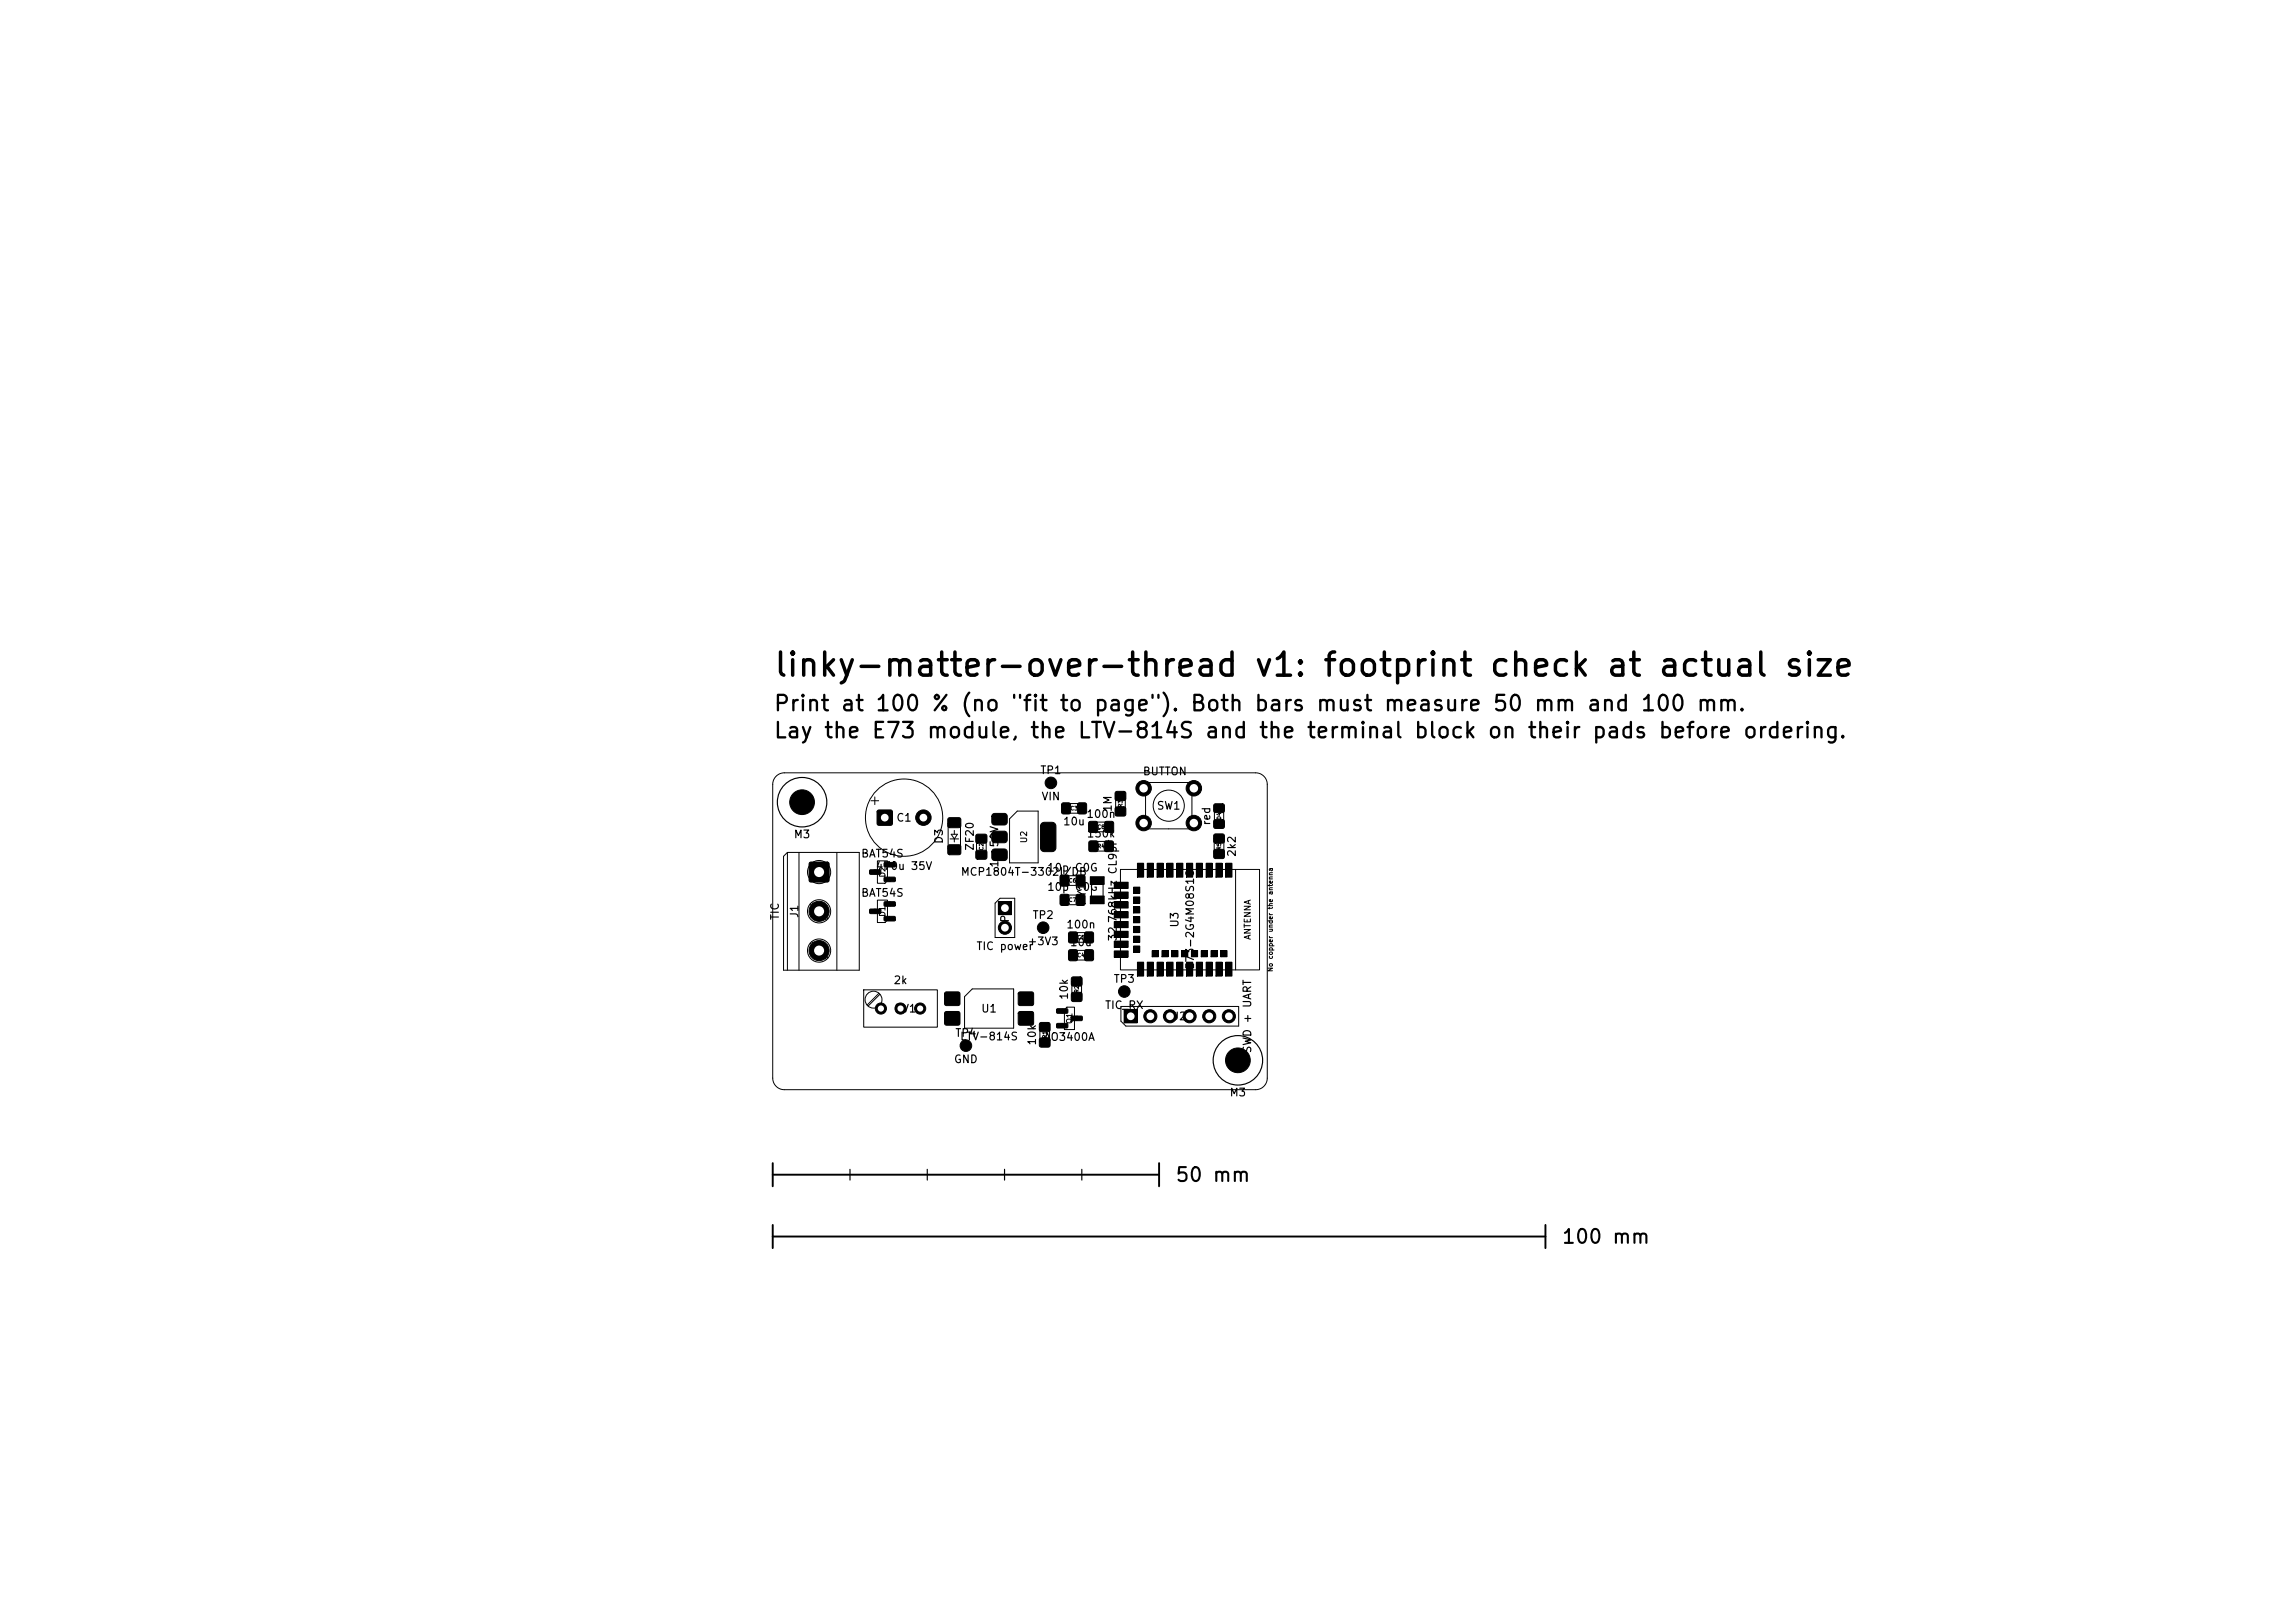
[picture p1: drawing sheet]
<svg xmlns="http://www.w3.org/2000/svg" width="297mm" height="210mm" viewBox="0 0 297 210" stroke-linecap="round" stroke-linejoin="round" font-family="sans-serif">
<defs><g id="words">
<text font-size="3" x="100" y="88.3">linky-matter-over-thread v1: footprint check at actual size</text>
<g font-size="2">
<text x="100" y="92.5">Print at 100 % (no &quot;fit to page&quot;). Both bars must measure 50 mm and 100 mm.</text>
<text x="100" y="96">Lay the E73 module, the LTV-814S and the terminal block on their pads before ordering.</text>
</g>
<g font-size="1.8">
<text x="152" y="153.4">50 mm</text>
<text x="202" y="161.4">100 mm</text>
</g>
<g font-size="1">
<text x="134.5" y="100.4">TP1</text>
<text x="147.8" y="100.6">BUTTON</text>
<text x="115.9" y="106.6">C1</text>
<text x="134.7" y="103.8">VIN</text>
<text x="137.5" y="107">10u</text>
<text x="140.5" y="106.1">100n</text>
<text x="144.1" y="105.1" transform="rotate(-90 144.1 105.1)">1M</text>
<text x="149.6" y="105">SW1</text>
<text x="156.9" y="106.9" transform="rotate(-90 156.9 106.9)">red</text>
<text x="102.7" y="108.7">M3</text>
<text x="111.4" y="111.2">BAT54S</text>
<text x="113.3" y="112.8">470u 35V</text>
<text x="122.3" y="109.3" transform="rotate(-90 122.3 109.3)">D3</text>
<text x="124.3" y="113.6">MCP1804T-3302I/DB</text>
<text x="126.3" y="110.2" transform="rotate(-90 126.3 110.2)">ZF20</text>
<text x="129.4" y="112.4" transform="rotate(-90 129.4 112.4)">1u 50V</text>
<text x="135.4" y="113">10p C0G</text>
<text x="140.6" y="108.6">150k</text>
<text x="160.2" y="111" transform="rotate(-90 160.2 111)">2k2</text>
<text x="101" y="119.1" transform="rotate(-90 101 119.1)">TIC</text>
<text x="103.6" y="118.9" transform="rotate(-90 103.6 118.9)">J1</text>
<text x="111.4" y="116.3">BAT54S</text>
<text x="133.5" y="119.1">TP2</text>
<text x="135.4" y="115.5">10p C0G</text>
<text x="140.8" y="116.2" transform="rotate(-90 140.8 116.2)">Y1</text>
<text x="126.3" y="123.2">TIC power</text>
<text x="130.8" y="120.2" transform="rotate(-90 130.8 120.2)">JP1</text>
<text x="132.9" y="122.5">+3V3</text>
<text x="137.9" y="120.4">100n</text>
<text x="138.4" y="122.7">10u</text>
<text x="144.8" y="121.9" transform="rotate(-90 144.8 121.9)">32.768kHz CL9pF</text>
<text x="152.8" y="120.1" transform="rotate(-90 152.8 120.1)">U3</text>
<text x="154.8" y="125.6" transform="rotate(-90 154.8 125.6)">E73-2G4M08S1C</text>
<text x="115.6" y="127.6">2k</text>
<text x="115.7" y="131.3">RV1</text>
<text x="126.9" y="131.3">U1</text>
<text x="138.4" y="129.5" transform="rotate(-90 138.4 129.5)">10k</text>
<text x="142.9" y="130.8">TIC_RX</text>
<text x="144" y="127.4">TP3</text>
<text x="123.4" y="137.8">GND</text>
<text x="123.5" y="134.4">TP4</text>
<text x="124.2" y="134.9">LTV-814S</text>
<text x="134.3" y="135.4" transform="rotate(-90 134.3 135.4)">10k</text>
<text x="135" y="134.9">AO3400A</text>
<text x="151.7" y="132.3">J2</text>
<text x="162.2" y="136.4" transform="rotate(-90 162.2 136.4)">SWD + UART</text>
<text x="159.1" y="142.1">M3</text>
</g>
<g font-size=".9">
<text x="105.5" y="113.5">1</text>
<text x="105.5" y="118.6">2</text>
<text x="105.5" y="123.7">3</text>
</g>
<g font-size=".8">
<text x="133.1" y="109.2" transform="rotate(-90 133.1 109.2)">U2</text>
<text x="162.1" y="121.7" transform="rotate(-90 162.1 121.7)">ANTENNA</text>
</g>
<g font-size=".7">
<text x="114.1" y="106.3">1</text>
<text x="119.1" y="106.3">2</text>
<text x="147.6" y="107">1</text>
<text x="147.6" y="102.5">2</text>
<text x="154.1" y="107">1</text>
<text x="154.1" y="102.5">2</text>
<text x="114.7" y="113.6" transform="rotate(-90 114.7 113.6)">D2</text>
<text x="114.7" y="118.7" transform="rotate(-90 114.7 118.7)">D1</text>
<text x="138.9" y="132.6" transform="rotate(-90 138.9 132.6)">Q1</text>
</g>
<g font-size=".6">
<text x="148.1" y="113.2" transform="rotate(-90 148.1 113.2)">10</text>
<text x="149.3" y="112.9" transform="rotate(-90 149.3 112.9)">9</text>
<text x="150.6" y="112.9" transform="rotate(-90 150.6 112.9)">8</text>
<text x="151.9" y="112.9" transform="rotate(-90 151.9 112.9)">7</text>
<text x="153.1" y="112.9" transform="rotate(-90 153.1 112.9)">6</text>
<text x="154.4" y="112.9" transform="rotate(-90 154.4 112.9)">5</text>
<text x="155.7" y="112.9" transform="rotate(-90 155.7 112.9)">4</text>
<text x="156.9" y="112.9" transform="rotate(-90 156.9 112.9)">3</text>
<text x="158.2" y="112.9" transform="rotate(-90 158.2 112.9)">2</text>
<text x="159.5" y="112.9" transform="rotate(-90 159.5 112.9)">1</text>
<text x="129.7" y="117.9">1</text>
<text x="141.7" y="114.4">1</text>
<text x="144.5" y="115">11</text>
<text x="144.5" y="116.3">13</text>
<text x="144.5" y="117.6">15</text>
<text x="144.5" y="118.8">17</text>
<text x="129.7" y="120.5">2</text>
<text x="144.5" y="120.1">19</text>
<text x="144.5" y="121.4">21</text>
<text x="144.5" y="122.6">23</text>
<text x="144.5" y="123.9">25</text>
<text x="164.9" y="125.8" transform="rotate(-90 164.9 125.8)">No copper under the antenna</text>
<text x="146" y="131.9">1</text>
<text x="148.1" y="126" transform="rotate(-90 148.1 126)">26</text>
<text x="148.5" y="131.9">2</text>
<text x="149.3" y="126" transform="rotate(-90 149.3 126)">27</text>
<text x="150.6" y="126" transform="rotate(-90 150.6 126)">29</text>
<text x="151.1" y="131.9">3</text>
<text x="151.9" y="126" transform="rotate(-90 151.9 126)">31</text>
<text x="153.1" y="126" transform="rotate(-90 153.1 126)">33</text>
<text x="153.6" y="131.9">4</text>
<text x="154.4" y="126" transform="rotate(-90 154.4 126)">35</text>
<text x="155.7" y="126" transform="rotate(-90 155.7 126)">37</text>
<text x="156.2" y="131.9">5</text>
<text x="156.9" y="126" transform="rotate(-90 156.9 126)">39</text>
<text x="158.2" y="126" transform="rotate(-90 158.2 126)">41</text>
<text x="158.7" y="131.9">6</text>
<text x="159.5" y="126" transform="rotate(-90 159.5 126)">43</text>
</g>
<g font-size=".5">
<text x="138.5" y="105">C3</text>
<text x="142" y="107.4">C8</text>
<text x="145.4" y="104.5" transform="rotate(-90 145.4 104.5)">R3</text>
<text x="158.1" y="106.1" transform="rotate(-90 158.1 106.1)">D4</text>
<text x="113" y="113.2">3</text>
<text x="114.9" y="112.3">2</text>
<text x="127.4" y="110.1" transform="rotate(-90 127.4 110.1)">C2</text>
<text x="142" y="109.9">R4</text>
<text x="158.1" y="110" transform="rotate(-90 158.1 110)">R5</text>
<text x="113" y="118.3">3</text>
<text x="114.9" y="114.2">1</text>
<text x="114.9" y="119.2">1</text>
<text x="114.9" y="117.3">2</text>
<text x="138.3" y="114.3">C6</text>
<text x="138.3" y="116.8">C7</text>
<text x="139.4" y="121.7">C5</text>
<text x="139.4" y="124">C4</text>
<text x="113.7" y="130.9">1</text>
<text x="116.3" y="130.9">2</text>
<text x="118.8" y="130.9">3</text>
<text x="137.2" y="131.2">1</text>
<text x="139.7" y="128.5" transform="rotate(-90 139.7 128.5)">R2</text>
<text x="135.6" y="134.4" transform="rotate(-90 135.6 134.4)">R1</text>
<text x="137.2" y="133.1">2</text>
<text x="139.1" y="132.1">3</text>
</g>
</g></defs>
<g fill="#000">
<path d="M104.8 111.6l.2-.1h2l.2 .1 .1 .2v2.1l-.1 .2h-.2h-2h-.2l-.1-.2v-2.1zM113.6 104.9l.1-.1h1.5l.2 .1 .1 .2v1.5l-.1 .1-.2 .1h-1.5l-.1-.1-.1-.1v-1.5zM112.6 112.6h1.3l.1 .1v.3l-.1 .1h-1.3l-.1-.1zM112.6 117.7l1.3-.1 .1 .2v.3l-.1 .1h-1.3l-.1-.1zM114.4 113.5h1.4l.1 .1v.4l-.2 .1h-1.2l-.1-.2zM114.4 111.6h1.4l.1 .1v.4l-.2 .1h-1.2l-.1-.2zM114.4 118.6h1.4l.1 .1v.4l-.2 .1h-1.2l-.1-.2zM114.4 116.7h1.4l.1 .1v.4l-.2 .1h-1.2l-.1-.2zM122.7 109.4l.2-.1 1.4 .1v.2v.9l-.2 .1-1.4-.1-.1-.1zM122.7 105.9l.2-.1 1.4 .1v.2v.9l-.2 .1-1.4-.1-.1-.1zM126.3 110.1l.2-.1 1.2 .1v.2v.8l-.2 .1-1.2-.1v-.2zM126.3 108l.2-.1 1.2 .1v.2v.8l-.2 .1-1.2-.1v-.1z"/>
<path d="M128.4 105.4l.3-.1h1.5l.1 .3v1l-.3 .2-1.5-.1-.2-.3zM128.5 107.6h.2h1.5l.1 .3v1l-.3 .2-1.5-.1-.2-.3 .1-.9zM128.4 110l.3-.1h1.5l.1 .3v1l-.3 .2-1.5-.1-.2-.3zM129.2 116.7h1.7v1.7h-1.7zM134.8 106.5l.2-.1h1.2l.2 .1 .2 .2v3v.2l-.2 .2-1.4 .1-.3-.3v-3zM137.4 103.9h.2h.9v.2v1.2h-.2h-.9v-.2zM137.2 113.3l.2-.1 .9 .1v.2v1.1l-.2 .1-.9-.1v-.2zM137.2 115.8l.2-.1 .9 .1v.2v1.1l-.2 .1-.9-.1v-.2zM139.5 103.9h.2h.9v.2v1.2h-.2h-.9l-.1-.2zM139.3 113.3l.2-.1 .9 .1v.2v1.1l-.2 .1-.9-.1v-.2zM139.3 115.8l.2-.1 .9 .1v.2v1.1l-.2 .1-.9-.1v-.2zM140.9 106.3h.2h.9v.2v1.2h-.2h-.9v-.2z"/>
<path d="M141 108.9l.2-.1 .8 .1 .1 .2-.1 1-.2 .1-.8-.1-.1-.1zM141.1 113.4h1.8v1h-1.8zM141.1 115.9h1.8v1h-1.8zM143 108.9l.2-.1 .8 .1 .1 .2-.1 1-.1 .1-.9-.1-.1-.1zM143 106.3h.2h.9v.2v1.2h-.2h-.9l-.1-.2zM144.4 102.5l.1-.1 1.1 .1 .1 .2-.1 .8-.1 .1-1.1-.1-.1-.1zM144.4 104.5l.1-.1 1.1 .1 .1 .2-.1 .8-.1 .1-1.1-.1-.1-.1zM144.2 114.2h1.8v.8h-1.8zM144.2 115.4h1.8v.8h-1.8zM144.2 116.7h1.8v.8h-1.8zM144.2 118h1.8v.8h-1.8zM146.7 114.8h.8v.8h-.8z"/>
<path d="M146.7 116.1h.8v.8h-.8zM146.7 117.3h.8v.8h-.8zM146.7 118.6h.8v.8h-.8zM147.2 111.7h.8v1.8h-.8zM148.5 111.7h.8v1.8h-.8zM149.7 111.7h.8v1.8h-.8zM151 111.7h.8v1.8h-.8zM152.3 111.7h.8v1.8h-.8zM153.6 111.7h.7v1.8h-.7zM154.8 111.7h.8v1.8h-.8zM156.1 111.7h.8v1.8h-.8zM157.1 110l.2-.1 1.1 .1 .1 .2-.1 .8-.2 .1-1.1-.1v-.1z"/>
<path d="M157.1 108l.2-.1 1.1 .1 .1 .2-.1 .8-.2 .1-1.1-.1v-.1zM157.4 111.7h.8v1.8h-.8zM157.1 104.1l.2-.1 1.1 .1 .1 .2-.1 .8-.2 .1-1.1-.1v-.2zM157.1 106.1h.2h1.1l.1 .2-.1 .8-.2 .1-1.1-.1v-.1zM158.6 111.7h.8v1.8h-.8zM122.3 128.4l.2-.1h1.5l.2 .1v.2v1.4l-.2 .1h-1.5l-.2-.1-.1-.1zM122.3 131l.2-.1h1.5l.2 .1v.1v1.5l-.2 .1h-1.5l-.2-.1-.1-.2zM131.8 131l.2-.1h1.5l.2 .1 .1 .1-.1 1.5-.2 .1h-1.5l-.2-.1v-.2zM131.8 128.4l.2-.1h1.5l.2 .1 .1 .2-.1 1.4-.2 .1h-1.5l-.2-.1v-.1zM134.6 132.4l.1-.1 1.1 .1 .1 .2-.1 .8-.2 .1-1-.1-.1-.1zM134.6 134.4l.1-.1 1.1 .1 .1 .2-.1 .8-.2 .1-1-.1-.1-.1zM136.8 130.6l1.3-.1 .1 .2v.3l-.2 .1h-1.2l-.1-.1z"/>
<path d="M136.8 132.5l1.3-.1 .1 .2v.3l-.2 .1h-1.2l-.1-.1zM138.6 131.5h1.4l.1 .1v.4l-.2 .1h-1.2l-.1-.2zM138.3 120.6h.2h.9v.2v1.2h-.2h-.9v-.2zM138.3 122.9h.2h.9v.2v1.2h-.2h-.9v-.2zM138.7 126.5l.2-.1 1.1 .1v.2v.8l-.2 .1-1.1-.1-.1-.1zM138.7 128.5l.2-.1 1.1 .1v.2v.8l-.2 .1-1.1-.1-.1-.1zM140.4 120.6h.2h.9v.2v1.2h-.2h-.9l-.1-.2zM140.4 122.9h.2h.9v.2v1.2h-.2h-.9l-.1-.2zM144.2 119.2h1.8v.8h-1.8zM144.2 120.5h1.8v.8h-1.8zM144.2 121.8h1.8v.8h-1.8zM144.2 123h1.8v.8h-1.8z"/>
<path d="M145.5 130.7h1.7v1.7h-1.7zM146.7 119.9h.8v.8h-.8zM146.7 121.1h.8v.8h-.8zM146.7 122.4h.8v.8h-.8zM147.2 124.5h.8v1.8h-.8zM148.5 124.5h.8v1.8h-.8zM149.1 123h.8v.8h-.8zM149.7 124.5h.8v1.8h-.8zM150.4 123h.8v.8h-.8zM151 124.5h.8v1.8h-.8zM151.6 123h.8v.8h-.8zM152.3 124.5h.8v1.8h-.8z"/>
<path d="M152.9 123h.8v.8h-.8zM153.6 124.5h.7v1.8h-.7zM154.2 123h.8v.8h-.8zM154.8 124.5h.8v1.8h-.8zM155.5 123h.8v.8h-.8zM156.1 124.5h.8v1.8h-.8zM156.7 123h.8v.8h-.8zM157.4 124.5h.8v1.8h-.8zM158 123h.8v.8h-.8zM158.6 124.5h.8v1.8h-.8z"/>
<circle cx="106" cy="117.9" r="1.3"/>
<circle cx="119.5" cy="105.8" r="1"/>
<circle cx="136" cy="101.3" r=".75"/>
<circle cx="148" cy="102" r="1"/>
<circle cx="148" cy="106.5" r="1"/>
<circle cx="154.5" cy="102" r="1"/>
<circle cx="154.5" cy="106.5" r="1"/>
<circle cx="106" cy="123" r="1.3"/>
<circle cx="114" cy="130.5" r=".72"/>
<circle cx="116.5" cy="130.5" r=".72"/>
<circle cx="119.1" cy="130.5" r=".72"/>
<circle cx="125" cy="135.3" r=".75"/>
<circle cx="130" cy="120" r=".85"/>
<circle cx="135" cy="120" r=".75"/>
<circle cx="145.5" cy="128.3" r=".75"/>
<circle cx="148.9" cy="131.5" r=".85"/>
<circle cx="151.4" cy="131.5" r=".85"/>
<circle cx="153.9" cy="131.5" r=".85"/>
<circle cx="156.5" cy="131.5" r=".85"/>
<circle cx="159" cy="131.5" r=".85"/>
</g>
<g fill="none" stroke="#000" stroke-width=".13">
<path d="M100.4 100.4l.6-.3 .5-.1h61a1.5 1.5 0 0 1 1.5 1.5v38a1.5 1.5 0 0 1-1.5 1.5h-61a1.5 1.5 0 0 1-1.5-1.5v-38l.1-.5zM101.9 110.3h9.3v15.2h-9.8v-14.7zM101.9 110.3v15.2M103.4 110.3v15.2M104.8 111.6l.2-.1h2.1l.1 .1 .1 .2v2.1l-.1 .2h-.1h-2.1h-.2l-.1-.2v-2.1zM104.9 111.9l2.1 2.1M104.9 117l2.1 2.1M105 111.7l2.1 2.1M105 116.8l2.1 2.1M108.3 110.3v15.2M112.6 112.6h1.3l.1 .1v.3l-.2 .1h-1.2l-.1-.1zM112.6 117.7l1.3-.1 .1 .2v.3l-.2 .1h-1.2l-.1-.1z"/>
<path d="M112.7 103.6h1M113.2 103.1v1M113.5 111.4h1.3v2.6l-.3 .3h-1zM113.5 116.5h1.3v2.5l-.3 .4h-1zM113.6 104.9l.2-.1h1.4l.2 .1 .1 .2v1.4l-.1 .2-.2 .1h-1.4l-.2-.1-.1-.2v-1.4zM114.4 113.5h1.4l.1 .1v.4l-.2 .1h-1.2l-.1-.2zM114.4 111.6h1.4l.1 .1v.4l-.2 .1h-1.2l-.1-.2zM114.4 118.6h1.4l.1 .1v.4l-.2 .1h-1.2l-.1-.2zM114.4 116.7h1.4l.1 .1v.4l-.2 .1h-1.2l-.1-.2zM122.7 106.6h1.6v3.3h-1.6zM122.7 109.4l.2-.1 1.4 .1 .1 .1-.1 1-.2 .1-1.4-.1-.1-.1zM122.7 105.9l.2-.1 1.4 .1 .1 .2-.1 .9-.2 .1-1.4-.1-.1-.2z"/>
<path d="M122.9 108.6h1.1M123.1 108h.8l-.4 .6zM123.5 107.5v.5M123.5 108.6v.4M126.3 110.1l.2-.1 1.2 .1v.2v.8l-.2 .1-1.2-.1v-.2zM126.3 108l.2-.1 1.2 .1v.2v.8l-.2 .1-1.2-.1v-.1zM126.4 108.6h1.2v2h-1.2zM128.5 105.3l.2-.1 1.5 .1 .1 .3v1l-.3 .2-1.5-.1-.1-.3v-.9zM128.5 107.6l.2-.1 1.5 .1 .1 .3v1l-.3 .2-1.5-.1-.1-.3v-.9zM128.5 109.9l.2-.1 1.5 .1 .1 .3v1l-.3 .2-1.5-.1-.1-.3v-.9zM128.8 116.9l.6-.7h1.9v5.1h-2.5zM129.2 116.7h1.7v1.7h-1.7z"/>
<path d="M131.6 105h2.7v6.7h-3.7v-5.7zM134.8 106.5l.2-.1h1.2l.2 .1 .2 .2v3v.2l-.2 .2-1.4 .1-.3-.3-.1-3zM137.2 113.3l.2-.1 .9 .1v.2v1.1l-.2 .1-.9-.1v-.2zM137.2 115.8l.2-.1 .9 .1v.2v1.1l-.2 .1-.9-.1v-.2zM137.4 103.9h.2h.9v.2v1.2h-.2h-.9v-.2zM137.8 113.3h2v1.3h-2zM137.8 115.8h2v1.3h-2zM138 104h2v1.2h-2zM139.3 113.3l.2-.1 .9 .1v.2v1.1l-.2 .1-.9-.1-.1-.2zM139.3 115.8l.2-.1 .9 .1v.2v1.1l-.2 .1-.9-.1-.1-.2zM139.5 103.9h.2h.9v.2v1.2h-.2h-.9v-.2zM140.9 106.3h.2h.9l.1 .2-.1 1.2h-.2h-.9v-.2z"/>
<path d="M141 108.9l.2-.1 .8 .1 .1 .2-.1 1-.1 .1-.9-.1-.1-.1zM141.1 113.4h1.8v1h-1.8zM141.1 115.9h1.8v1h-1.8zM141.2 113.6h1.6v3.2h-1.6zM141.5 108.9h2v1.2h-2zM141.5 106.4h2v1.2h-2zM143 108.9l.2-.1 .8 .1 .1 .2-.1 1-.1 .1-.9-.1-.1-.1zM143 106.3h.2h.9v.2v1.2h-.2h-.9l-.1-.2zM144.2 114.2h1.8v.8h-1.8zM144.2 115.4h1.8v.8h-1.8zM144.2 116.7h1.8v.8h-1.8zM144.2 118h1.8v.8h-1.8z"/>
<path d="M144.2 119.2h1.8v.8h-1.8zM144.4 102.5l.1-.1 1.1 .1 .1 .2-.1 .8-.1 .1-1.1-.1-.1-.1zM144.4 104.5l.1-.1 1.1 .1 .1 .2-.1 .8-.1 .1-1.1-.1-.1-.1zM144.4 103h1.2v2h-1.2zM145 112.5h18v13h-18zM146.7 114.8h.8v.8h-.8zM146.7 116.1h.8v.8h-.8zM146.7 117.3h.8v.8h-.8zM146.7 118.6h.8v.8h-.8zM146.7 119.9h.8v.8h-.8zM147.2 111.7h.8v1.8h-.8zM148.2 101.3h6.1v6h-6.1z"/>
<path d="M148.5 111.7h.8v1.8h-.8zM149.7 111.7h.8v1.8h-.8zM151 111.7h.8v1.8h-.8zM152.3 111.7h.8v1.8h-.8zM153.6 111.7h.7v1.8h-.7zM154.8 111.7h.8v1.8h-.8zM156.1 111.7h.8v1.8h-.8zM157.1 110l.2-.1 1.1 .1 .1 .1-.1 .9-.2 .1-1.1-.1v-.2zM157.1 108l.2-.1 1.1 .1 .1 .1-.1 .9-.2 .1-1.1-.1v-.2zM157.1 104.1l.2-.1 1.1 .1 .1 .1-.1 .9h-.2h-1.1v-.2zM157.1 106.1h.2h1.1l.1 .2-.1 .8-.2 .1-1.1-.1v-.1zM157.1 108.5h1.3v2h-1.3z"/>
<path d="M157.2 104.6h.9l.3 .3v1.7h-1.2zM157.4 111.7h.8v1.8h-.8zM158.6 111.7h.8v1.8h-.8zM159.9 112.5v13M104.9 122l2.1 2.1M105 121.9l2.1 2.1M111.8 128.1h9.5v4.8h-9.5zM113.7 128.5l-1.5 1.5M113.9 128.7l-1.6 1.5M122.3 128.4l.2-.1h1.5l.2 .1v.2v1.4l-.2 .1h-1.5l-.2-.1-.1-.1zM122.3 131l.2-.1h1.5l.2 .1v.1v1.5l-.2 .1h-1.5l-.2-.1-.1-.2zM124.8 129l1-1h5.4v5h-6.4z"/>
<path d="M131.8 131l.2-.1h1.5l.2 .1 .1 .1-.1 1.5-.2 .1h-1.5l-.2-.1v-.2zM131.8 128.4l.2-.1h1.5l.2 .1 .1 .2-.1 1.4-.2 .1h-1.5l-.2-.1v-.1zM134.6 132.4l.2-.1 1 .1 .1 .1-.1 .9-.2 .1-1-.1-.1-.2zM134.6 134.4l.2-.1 1 .1 .1 .1-.1 .9-.2 .1-1-.1-.1-.2zM134.6 132.9h1.2v2h-1.2zM136.8 130.6l1.3-.1 .1 .2v.3l-.1 .1h-1.3l-.1-.1zM136.8 132.5l1.3-.1 .1 .2v.3l-.1 .1h-1.3l-.1-.1zM138.1 130.3h1v2.9h-1.3v-2.6zM138.3 120.6h.2h.9l.1 .2-.1 1.2h-.2h-.9v-.2zM138.3 122.9h.2h.9l.1 .2-.1 1.2h-.2h-.9v-.2zM138.6 131.5h1.4l.1 .1v.4l-.2 .1h-1.2l-.1-.2zM138.7 126.5l.2-.1 1.1 .1v.1v.9l-.2 .1-1.1-.1-.1-.1z"/>
<path d="M138.7 128.5l.2-.1 1.1 .1v.1v.9l-.2 .1-1.1-.1-.1-.1zM138.7 127h1.3v2h-1.3zM138.9 120.7h2v1.2h-2zM138.9 123h2v1.2h-2zM140.4 120.6h.2h.9v.2v1.2h-.2h-.9l-.1-.2zM140.4 122.9h.2h.9v.2v1.2h-.2h-.9l-.1-.2zM144.2 120.5h1.8v.8h-1.8zM144.2 121.8h1.8v.8h-1.8zM144.2 123h1.8v.8h-1.8zM145.1 130.2h15.2v2.6h-14.6l-.6-.7zM145.5 130.6h1.7v1.8h-1.7zM146.7 121.1h.8v.8h-.8z"/>
<path d="M146.7 122.4h.8v.8h-.8zM147.2 124.5h.8v1.8h-.8zM148.5 124.5h.8v1.8h-.8zM149.1 123h.8v.8h-.8zM149.7 124.5h.8v1.8h-.8zM150.4 123h.8v.8h-.8zM151 124.5h.8v1.8h-.8zM151.6 123h.8v.8h-.8zM152.3 124.5h.8v1.8h-.8zM152.9 123h.8v.8h-.8zM153.6 124.5h.7v1.8h-.7zM154.2 123h.8v.8h-.8z"/>
<path d="M154.8 124.5h.8v1.8h-.8zM155.5 123h.8v.8h-.8zM156.1 124.5h.8v1.8h-.8zM156.7 123h.8v.8h-.8zM157.4 124.5h.8v1.8h-.8zM158 123h.8v.8h-.8zM158.6 124.5h.8v1.8h-.8z"/>
<circle cx="103.8" cy="103.8" r="1.6"/>
<circle cx="106" cy="117.9" r="1.5"/>
<circle cx="106" cy="112.8" r="1.5"/>
<circle cx="106" cy="117.9" r="1.3"/>
<circle cx="117" cy="105.8" r="5"/>
<circle cx="119.5" cy="105.8" r="1"/>
<circle cx="136" cy="101.3" r=".75"/>
<circle cx="148" cy="102" r="1"/>
<circle cx="148" cy="106.5" r="1"/>
<circle cx="151.2" cy="104.3" r="2.02"/>
<circle cx="154.5" cy="102" r="1"/>
<circle cx="154.5" cy="106.5" r="1"/>
<circle cx="106" cy="123" r="1.5"/>
<circle cx="106" cy="123" r="1.3"/>
<circle cx="113" cy="129.3" r="1.09"/>
<circle cx="114" cy="130.5" r=".72"/>
<circle cx="116.5" cy="130.5" r=".72"/>
<circle cx="119.1" cy="130.5" r=".72"/>
<circle cx="125" cy="135.3" r=".75"/>
<circle cx="130" cy="120" r=".85"/>
<circle cx="135" cy="120" r=".75"/>
<circle cx="145.5" cy="128.3" r=".75"/>
<circle cx="148.9" cy="131.5" r=".85"/>
<circle cx="151.4" cy="131.5" r=".85"/>
<circle cx="153.9" cy="131.5" r=".85"/>
<circle cx="156.5" cy="131.5" r=".85"/>
<circle cx="159" cy="131.5" r=".85"/>
<circle cx="160.2" cy="137.2" r="1.6"/>
</g>
<path d="M100 150.5v3M100 158.5v3M100 152h50M150 150.5v3M200 158.5v3M100 160h100" fill="none" stroke="#000" stroke-width=".25"/>
<g fill="none" stroke="#000" stroke-width=".15">
<path d="M110 151.3v1.4M120 151.3v1.4M130 151.3v1.4M140 151.3v1.4"/>
<circle cx="103.8" cy="103.8" r="3.2"/>
<circle cx="160.2" cy="137.2" r="3.2"/>
</g>
<g fill="#fff">
<circle cx="114" cy="130.5" r=".4"/>
<circle cx="116.5" cy="130.5" r=".4"/>
<circle cx="119.1" cy="130.5" r=".4"/>
<circle cx="106" cy="112.8" r=".65"/>
<circle cx="106" cy="117.9" r=".65"/>
<circle cx="106" cy="123" r=".65"/>
<circle cx="130" cy="117.5" r=".5"/>
<circle cx="130" cy="120" r=".5"/>
<circle cx="146.3" cy="131.5" r=".5"/>
<circle cx="148.9" cy="131.5" r=".5"/>
<circle cx="151.4" cy="131.5" r=".5"/>
<circle cx="154" cy="131.5" r=".5"/>
<circle cx="156.5" cy="131.5" r=".5"/>
<circle cx="159" cy="131.5" r=".5"/>
<circle cx="154.5" cy="106.5" r=".55"/>
<circle cx="148" cy="106.5" r=".55"/>
<circle cx="154.5" cy="102" r=".55"/>
<circle cx="148" cy="102" r=".55"/>
</g>
<g fill="#000">
<circle cx="103.8" cy="103.8" r="1.6"/>
<circle cx="160.2" cy="137.2" r="1.6"/>
</g>
<g fill="#fff">
<circle cx="114.5" cy="105.8" r=".5"/>
<circle cx="119.5" cy="105.8" r=".5"/>
</g>
<use href="#words"/>
</svg>
